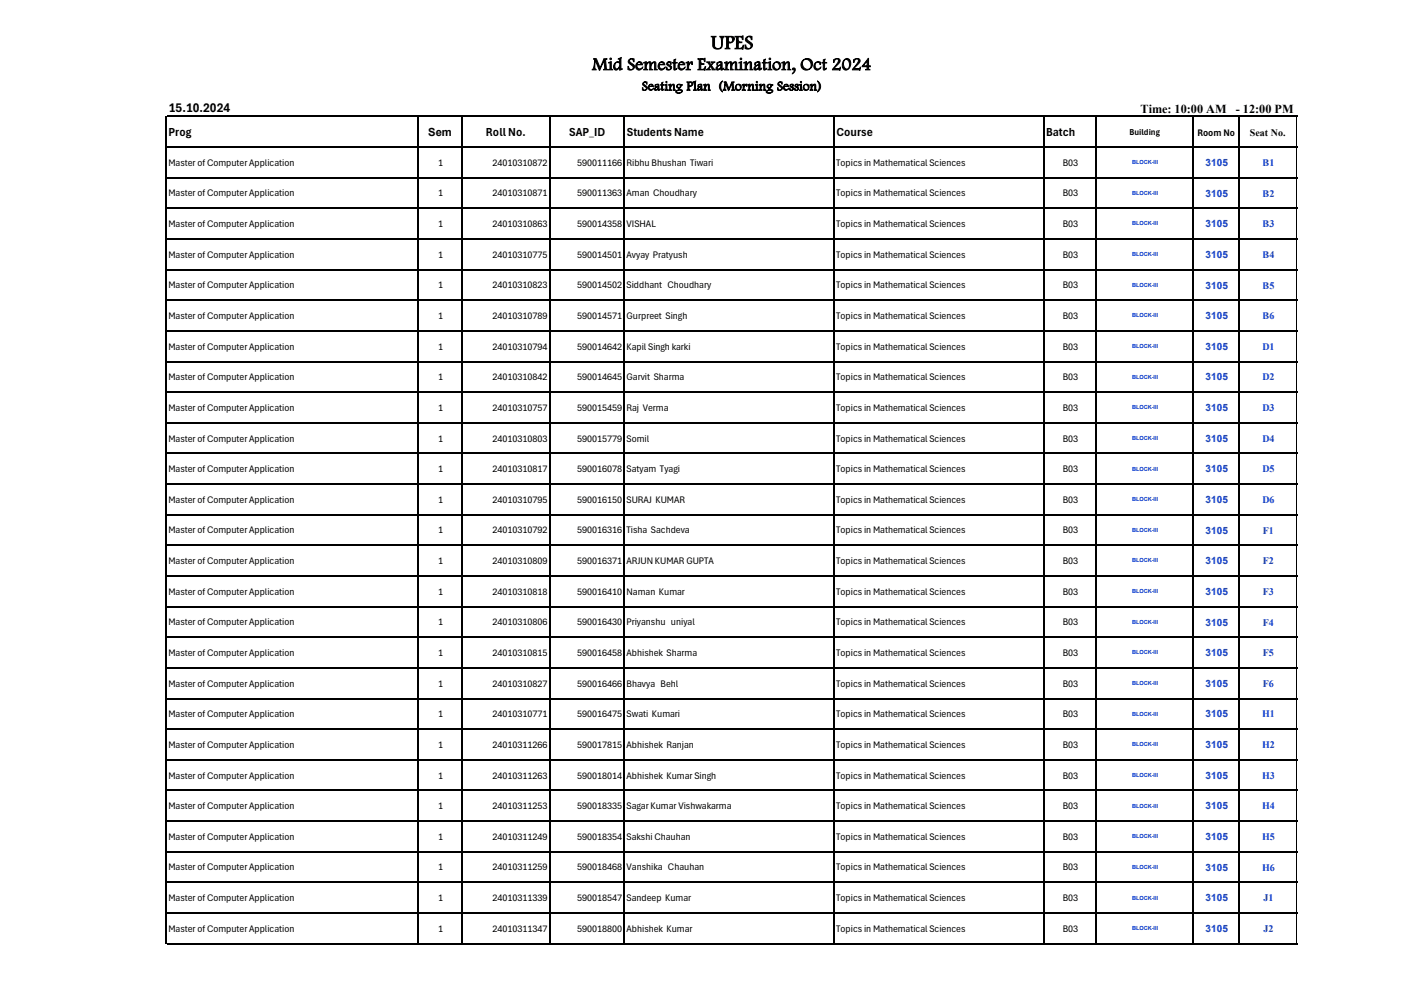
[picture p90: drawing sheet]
<svg xmlns="http://www.w3.org/2000/svg" width="297mm" height="210mm" viewBox="0 0 297 210" stroke-linecap="round" stroke-linejoin="round" font-family="sans-serif">
<defs><g id="words">
<text font-size="4.2" x="150.4" y="10.3">UPES</text>
<text font-size="3.8" x="125.3" y="14.8">Mid Semester Examination, Oct 2024</text>
<g font-size="2.8">
<text x="35.7" y="23.7">15.10.2024</text>
<text x="135.8" y="19.1">Seating Plan (Morning Session)</text>
</g>
<g font-size="2.6">
<text x="241.4" y="23.8">Time: 10:00 AM</text>
<text x="261.6" y="23.8">- 12:00 PM</text>
<text x="35.7" y="28.8">Prog</text>
<text x="102.8" y="28.8">Roll No.</text>
<text x="120.5" y="28.8">SAP_ID</text>
<text x="132.6" y="28.8">Students Name</text>
<text x="177" y="28.8">Course</text>
<text x="221.4" y="28.8">Batch</text>
</g>
<text font-size="2.4" x="90.6" y="28.7">Sem</text>
<g font-size="2.1">
<text x="253.4" y="28.7">Room No</text>
<text x="264.5" y="28.7">Seat No.</text>
<text x="35.6" y="35.1">Master of Computer Application</text>
<text x="92.7" y="35.1">1</text>
<text x="104.2" y="35.1">24010310872</text>
<text x="122.1" y="35.1">590011166</text>
<text x="132.6" y="35.1">Ribhu Bhushan Tiwari</text>
<text x="177" y="35.1">Topics in Mathematical Sciences</text>
<text x="224.9" y="35.1">B03</text>
<text x="35.6" y="41.5">Master of Computer Application</text>
<text x="92.7" y="41.5">1</text>
<text x="104.2" y="41.5">24010310871</text>
<text x="122.1" y="41.5">590011363</text>
<text x="132.6" y="41.5">Aman Choudhary</text>
<text x="177" y="41.5">Topics in Mathematical Sciences</text>
<text x="224.9" y="41.5">B03</text>
<text x="35.6" y="48">Master of Computer Application</text>
<text x="92.7" y="48">1</text>
<text x="104.2" y="48">24010310863</text>
<text x="122.1" y="48">590014358</text>
<text x="132.6" y="48">VISHAL</text>
<text x="177" y="48">Topics in Mathematical Sciences</text>
<text x="224.9" y="48">B03</text>
<text x="35.6" y="54.5">Master of Computer Application</text>
<text x="92.7" y="54.5">1</text>
<text x="104.2" y="54.5">24010310775</text>
<text x="122.1" y="54.5">590014501</text>
<text x="132.6" y="54.5">Avyay Pratyush</text>
<text x="177" y="54.5">Topics in Mathematical Sciences</text>
<text x="224.9" y="54.5">B03</text>
<text x="35.6" y="61">Master of Computer Application</text>
<text x="92.7" y="61">1</text>
<text x="104.2" y="61">24010310823</text>
<text x="122.1" y="61">590014502</text>
<text x="132.6" y="61">Siddhant Choudhary</text>
<text x="177" y="61">Topics in Mathematical Sciences</text>
<text x="224.9" y="61">B03</text>
<text x="35.6" y="67.4">Master of Computer Application</text>
<text x="92.7" y="67.4">1</text>
<text x="104.2" y="67.4">24010310789</text>
<text x="122.1" y="67.4">590014571</text>
<text x="132.6" y="67.4">Gurpreet Singh</text>
<text x="177" y="67.4">Topics in Mathematical Sciences</text>
<text x="224.9" y="67.4">B03</text>
<text x="35.6" y="73.9">Master of Computer Application</text>
<text x="92.7" y="73.9">1</text>
<text x="104.2" y="73.9">24010310794</text>
<text x="122.1" y="73.9">590014642</text>
<text x="132.6" y="73.9">Kapil Singh karki</text>
<text x="177" y="73.9">Topics in Mathematical Sciences</text>
<text x="224.9" y="73.9">B03</text>
<text x="35.6" y="80.4">Master of Computer Application</text>
<text x="92.7" y="80.4">1</text>
<text x="104.2" y="80.4">24010310842</text>
<text x="122.1" y="80.4">590014645</text>
<text x="132.6" y="80.4">Garvit Sharma</text>
<text x="177" y="80.4">Topics in Mathematical Sciences</text>
<text x="224.9" y="80.4">B03</text>
<text x="35.6" y="86.9">Master of Computer Application</text>
<text x="92.7" y="86.9">1</text>
<text x="104.2" y="86.9">24010310757</text>
<text x="122.1" y="86.9">590015459</text>
<text x="132.6" y="86.9">Raj Verma</text>
<text x="177" y="86.9">Topics in Mathematical Sciences</text>
<text x="224.9" y="86.9">B03</text>
<text x="35.6" y="93.4">Master of Computer Application</text>
<text x="92.7" y="93.4">1</text>
<text x="104.2" y="93.4">24010310803</text>
<text x="122.1" y="93.4">590015779</text>
<text x="132.6" y="93.4">Somil</text>
<text x="177" y="93.4">Topics in Mathematical Sciences</text>
<text x="224.9" y="93.4">B03</text>
<text x="35.6" y="99.8">Master of Computer Application</text>
<text x="92.7" y="99.8">1</text>
<text x="104.2" y="99.8">24010310817</text>
<text x="122.1" y="99.8">590016078</text>
<text x="132.6" y="99.8">Satyam Tyagi</text>
<text x="177" y="99.8">Topics in Mathematical Sciences</text>
<text x="224.9" y="99.8">B03</text>
<text x="35.6" y="106.3">Master of Computer Application</text>
<text x="92.7" y="106.3">1</text>
<text x="104.2" y="106.3">24010310795</text>
<text x="122.1" y="106.3">590016150</text>
<text x="132.6" y="106.3">SURAJ KUMAR</text>
<text x="177" y="106.3">Topics in Mathematical Sciences</text>
<text x="224.9" y="106.3">B03</text>
<text x="35.6" y="112.8">Master of Computer Application</text>
<text x="92.7" y="112.8">1</text>
<text x="104.2" y="112.8">24010310792</text>
<text x="122.1" y="112.8">590016316</text>
<text x="132.6" y="112.8">Tisha Sachdeva</text>
<text x="177" y="112.8">Topics in Mathematical Sciences</text>
<text x="224.9" y="112.8">B03</text>
<text x="35.6" y="119.3">Master of Computer Application</text>
<text x="92.7" y="119.3">1</text>
<text x="104.2" y="119.3">24010310809</text>
<text x="122.1" y="119.3">590016371</text>
<text x="132.6" y="119.3">ARJUN KUMAR GUPTA</text>
<text x="177" y="119.3">Topics in Mathematical Sciences</text>
<text x="224.9" y="119.3">B03</text>
<text x="35.6" y="125.8">Master of Computer Application</text>
<text x="92.7" y="125.8">1</text>
<text x="104.2" y="125.8">24010310818</text>
<text x="122.1" y="125.8">590016410</text>
<text x="132.6" y="125.8">Naman Kumar</text>
<text x="177" y="125.8">Topics in Mathematical Sciences</text>
<text x="224.9" y="125.8">B03</text>
<text x="35.6" y="132.2">Master of Computer Application</text>
<text x="92.7" y="132.2">1</text>
<text x="104.2" y="132.2">24010310806</text>
<text x="122.1" y="132.2">590016430</text>
<text x="132.6" y="132.2">Priyanshu uniyal</text>
<text x="177" y="132.2">Topics in Mathematical Sciences</text>
<text x="224.9" y="132.2">B03</text>
<text x="35.6" y="138.7">Master of Computer Application</text>
<text x="92.7" y="138.7">1</text>
<text x="104.2" y="138.7">24010310815</text>
<text x="122.1" y="138.7">590016458</text>
<text x="132.6" y="138.7">Abhishek Sharma</text>
<text x="177" y="138.7">Topics in Mathematical Sciences</text>
<text x="224.9" y="138.7">B03</text>
<text x="35.6" y="145.2">Master of Computer Application</text>
<text x="92.7" y="145.2">1</text>
<text x="104.2" y="145.2">24010310827</text>
<text x="122.1" y="145.2">590016466</text>
<text x="132.6" y="145.2">Bhavya Behl</text>
<text x="177" y="145.2">Topics in Mathematical Sciences</text>
<text x="224.9" y="145.2">B03</text>
<text x="35.6" y="151.7">Master of Computer Application</text>
<text x="92.7" y="151.7">1</text>
<text x="104.2" y="151.7">24010310771</text>
<text x="122.1" y="151.7">590016475</text>
<text x="132.6" y="151.7">Swati Kumari</text>
<text x="177" y="151.7">Topics in Mathematical Sciences</text>
<text x="224.9" y="151.7">B03</text>
<text x="35.6" y="158.2">Master of Computer Application</text>
<text x="92.7" y="158.2">1</text>
<text x="104.2" y="158.2">24010311266</text>
<text x="122.1" y="158.2">590017815</text>
<text x="132.6" y="158.2">Abhishek Ranjan</text>
<text x="177" y="158.2">Topics in Mathematical Sciences</text>
<text x="224.9" y="158.2">B03</text>
<text x="35.6" y="164.6">Master of Computer Application</text>
<text x="92.7" y="164.6">1</text>
<text x="104.2" y="164.6">24010311263</text>
<text x="122.1" y="164.6">590018014</text>
<text x="132.6" y="164.6">Abhishek Kumar Singh</text>
<text x="177" y="164.6">Topics in Mathematical Sciences</text>
<text x="224.9" y="164.6">B03</text>
<text x="35.6" y="171.1">Master of Computer Application</text>
<text x="92.7" y="171.1">1</text>
<text x="104.2" y="171.1">24010311253</text>
<text x="122.1" y="171.1">590018335</text>
<text x="132.6" y="171.1">Sagar Kumar Vishwakarma</text>
<text x="177" y="171.1">Topics in Mathematical Sciences</text>
<text x="224.9" y="171.1">B03</text>
<text x="35.6" y="177.6">Master of Computer Application</text>
<text x="92.7" y="177.6">1</text>
<text x="104.2" y="177.6">24010311249</text>
<text x="122.1" y="177.6">590018354</text>
<text x="132.6" y="177.6">Sakshi Chauhan</text>
<text x="177" y="177.6">Topics in Mathematical Sciences</text>
<text x="224.9" y="177.6">B03</text>
<text x="35.6" y="184.1">Master of Computer Application</text>
<text x="92.7" y="184.1">1</text>
<text x="104.2" y="184.1">24010311259</text>
<text x="122.1" y="184.1">590018468</text>
<text x="132.6" y="184.1">Vanshika Chauhan</text>
<text x="177" y="184.1">Topics in Mathematical Sciences</text>
<text x="224.9" y="184.1">B03</text>
<text x="35.6" y="190.5">Master of Computer Application</text>
<text x="92.7" y="190.5">1</text>
<text x="104.2" y="190.5">24010311339</text>
<text x="122.1" y="190.5">590018547</text>
<text x="132.6" y="190.5">Sandeep Kumar</text>
<text x="177" y="190.5">Topics in Mathematical Sciences</text>
<text x="224.9" y="190.5">B03</text>
<text x="35.6" y="197">Master of Computer Application</text>
<text x="92.7" y="197">1</text>
<text x="104.2" y="197">24010311347</text>
<text x="122.1" y="197">590018800</text>
<text x="132.6" y="197">Abhishek Kumar</text>
<text x="177" y="197">Topics in Mathematical Sciences</text>
<text x="224.9" y="197">B03</text>
</g>
<g font-size="2.1" fill="#03c">
<text x="255.1" y="35.1">3105</text>
<text x="267.2" y="35.1">B1</text>
<text x="255.1" y="41.6">3105</text>
<text x="267.2" y="41.6">B2</text>
<text x="255.1" y="48.1">3105</text>
<text x="267.2" y="48.1">B3</text>
<text x="255.1" y="54.5">3105</text>
<text x="267.2" y="54.5">B4</text>
<text x="255.1" y="61">3105</text>
<text x="267.2" y="61">B5</text>
<text x="255.1" y="67.5">3105</text>
<text x="267.2" y="67.5">B6</text>
<text x="255.1" y="74">3105</text>
<text x="267.2" y="74">D1</text>
<text x="255.1" y="80.5">3105</text>
<text x="267.2" y="80.5">D2</text>
<text x="255.1" y="86.9">3105</text>
<text x="267.2" y="86.9">D3</text>
<text x="255.1" y="93.4">3105</text>
<text x="267.2" y="93.4">D4</text>
<text x="255.1" y="99.9">3105</text>
<text x="267.2" y="99.9">D5</text>
<text x="255.1" y="106.4">3105</text>
<text x="267.2" y="106.4">D6</text>
<text x="255.1" y="112.8">3105</text>
<text x="267.3" y="112.8">F1</text>
<text x="255.1" y="119.3">3105</text>
<text x="267.3" y="119.3">F2</text>
<text x="255.1" y="125.8">3105</text>
<text x="267.3" y="125.8">F3</text>
<text x="255.1" y="132.3">3105</text>
<text x="267.3" y="132.3">F4</text>
<text x="255.1" y="138.8">3105</text>
<text x="267.3" y="138.8">F5</text>
<text x="255.1" y="145.2">3105</text>
<text x="267.3" y="145.2">F6</text>
<text x="255.1" y="151.7">3105</text>
<text x="267.1" y="151.7">H1</text>
<text x="255.1" y="158.2">3105</text>
<text x="267.1" y="158.2">H2</text>
<text x="255.1" y="164.7">3105</text>
<text x="267.1" y="164.7">H3</text>
<text x="255.1" y="171.1">3105</text>
<text x="267.1" y="171.1">H4</text>
<text x="255.1" y="177.6">3105</text>
<text x="267.1" y="177.6">H5</text>
<text x="255.1" y="184.1">3105</text>
<text x="267.1" y="184.1">H6</text>
<text x="255.1" y="190.6">3105</text>
<text x="267.4" y="190.6">J1</text>
<text x="255.1" y="197.1">3105</text>
<text x="267.4" y="197.1">J2</text>
</g>
<text font-size="1.9" x="239" y="28.6">Building</text>
<g font-size="1.2" fill="#03c">
<text x="239.6" y="34.7">BLOCK-III</text>
<text x="239.6" y="41.2">BLOCK-III</text>
<text x="239.6" y="47.7">BLOCK-III</text>
<text x="239.6" y="54.2">BLOCK-III</text>
<text x="239.6" y="60.6">BLOCK-III</text>
<text x="239.6" y="67.1">BLOCK-III</text>
<text x="239.6" y="73.6">BLOCK-III</text>
<text x="239.6" y="80.1">BLOCK-III</text>
<text x="239.6" y="86.5">BLOCK-III</text>
<text x="239.6" y="93">BLOCK-III</text>
<text x="239.6" y="99.5">BLOCK-III</text>
<text x="239.6" y="106">BLOCK-III</text>
<text x="239.6" y="112.5">BLOCK-III</text>
<text x="239.6" y="118.9">BLOCK-III</text>
<text x="239.6" y="125.4">BLOCK-III</text>
<text x="239.6" y="131.9">BLOCK-III</text>
<text x="239.6" y="138.4">BLOCK-III</text>
<text x="239.6" y="144.8">BLOCK-III</text>
<text x="239.6" y="151.3">BLOCK-III</text>
<text x="239.6" y="157.8">BLOCK-III</text>
<text x="239.6" y="164.3">BLOCK-III</text>
<text x="239.6" y="170.8">BLOCK-III</text>
<text x="239.6" y="177.2">BLOCK-III</text>
<text x="239.6" y="183.7">BLOCK-III</text>
<text x="239.6" y="190.2">BLOCK-III</text>
<text x="239.6" y="196.7">BLOCK-III</text>
</g>
</g></defs>
<g fill="none" stroke="#000" stroke-width=".21">
<path d="M35.2 24.5v175.1M35.3 24.6h239.2M35.3 31.1h239.2M88.5 24.7v174.9M97.7 24.7v174.9M116.4 24.7v174.9M132.2 24.7v174.9M176.5 24.7v174.9M220.9 24.7v174.9M232 24.7v174.9M252.5 24.7v174.9M262.2 24.7v174.9"/>
<path d="M274.4 24.7v174.9M35.3 44.1h239.2M35.3 50.5h239.2M35.3 57h239.2M35.3 63.5h239.2M35.3 70h239.2M35.3 76.5h239.2M35.3 82.9h239.2M35.3 89.4h239.2M35.3 95.9h239.2M35.3 102.4h239.2M35.3 108.8h239.2"/>
<path d="M35.3 115.3h239.2M35.3 121.8h239.2M35.3 128.3h239.2M35.3 134.8h239.2M35.3 141.2h239.2M35.3 147.7h239.2M35.3 154.2h239.2M35.3 160.7h239.2M35.3 167.1h239.2M35.3 173.6h239.2M35.3 180.1h239.2M35.3 186.6h239.2"/>
<path d="M35.3 193.1h239.2M35.3 199.5h239.2"/>
</g>
<path d="M35.3 37.6h239.2" fill="none" stroke="#000" stroke-width=".22"/>
<use href="#words"/>
</svg>
